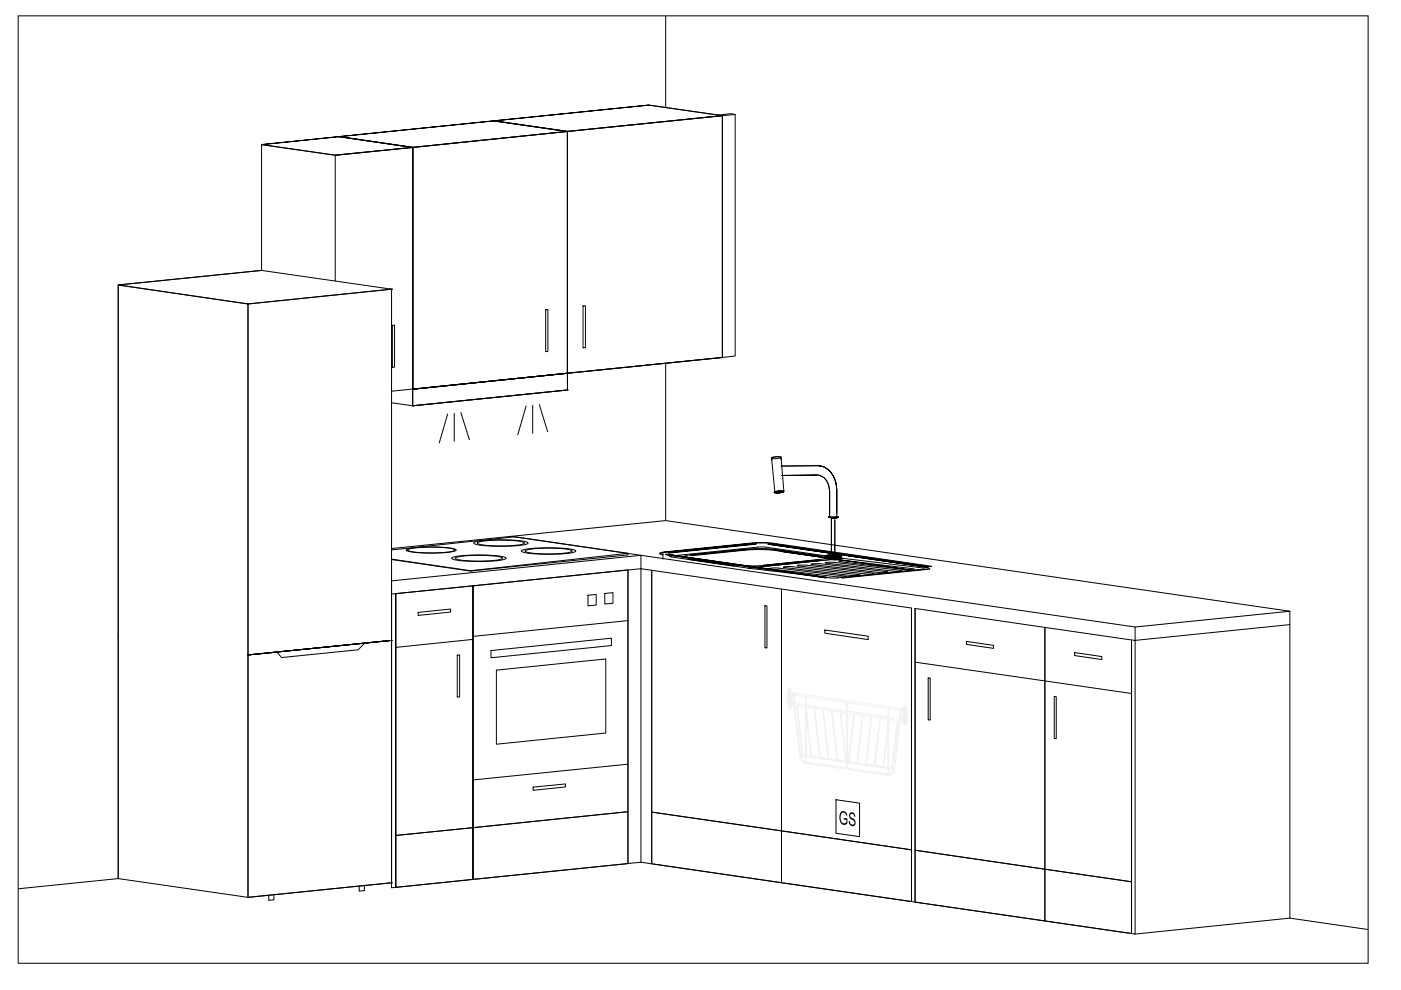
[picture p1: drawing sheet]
<svg xmlns="http://www.w3.org/2000/svg" width="297mm" height="210mm" viewBox="0 0 297 210" stroke-linecap="round" stroke-linejoin="round" font-family="sans-serif">
<defs><g id="words">
<text font-size="4.4" x="177.8" y="174.7" transform="rotate(8 177.8 174.7)">GS</text>
</g></defs>
<!-- layer: 0 -->
<g fill="none" stroke="#000" stroke-width=".21">
<path d="M3.9 3.4h286.2v200.8h-286.2zM141.1 3.4v19.4M153.2 24.5l2.7-.2v51.2l-2.7 .3M155.9 24.3l-.9-.2-2.8 .3M120.3 79.1l-37.3 3.8M141.1 77v33.4M83 85.4l4.5 .6M163.6 97.4l.7 7M165.6 97.1l.6 7.1M83 118.5l16.8 2.6 2.2-.3M83 118.6l16.8 2.5M108.3 113.7l27.6 4v2.9l2.3 .3v62.2"/>
<path d="M133.1 117.3v.4M140.5 117.2v1.3M141.1 110.4l132.4 19.2-32.8 3.3-104.8-15.2-52.9 5.5v2.8M141.1 110.4l-58.1 5.9M83 126l52.9-5.4v62.2M83 126v62.2l52.9-5.4M83.9 125.9v62.2M100.3 124.2v62.3M133.1 120.8v62.3M165.7 124.9v62.3M193.3 128.9v62.2M193.4 120.9l-27.5-4 27.5 4"/>
<path d="M194 129v62.3M240.7 135.8v62.2l-104.8-15.2M240.7 135.8l-.8-.1v62.2M240.7 132.9v2.9M273.5 132.4v62.3l-32.8 3.3M273.5 132.4l-32.8 3.4M273.5 129.6v2.8M138.2 172.2l27.5 4v11l-27.5-4.1zM25.1 186.3l-21.2 2.1M273.5 194.7l16.5 2.4"/>
</g>
<!-- layer: BASE -->
<g fill="none" stroke="#000" stroke-width=".21">
<path d="M163.6 97.2a2.65 2.65 0 0 1 2-.3v.5M163.6 97.2v.4M163.6 97l.4-.1a1.73 1.73 0 0 1 1.6 .1l-.5 .2a1.79 1.79 0 0 1-1.5-.1zM173.4 98.7a4.4 4.4 0 0 1 3.9 4.3l.1 1a5.1 5.1 0 0 0-3.3-5.2zM173.4 98.7l-7.8 .1M86.2 116.5a26.5 26.5 0 0 1 10.4 0l.1 .1a6.5 6.5 0 0 1-3.5 .6 25.7 25.7 0 0 1-6.9-.4l-.2-.2zM86.5 116.5a25 25 0 0 1 9.8 0l.1 .1a6.5 6.5 0 0 1-3.5 .6 22.4 22.4 0 0 1-6.4-.4l-.1-.2zM95.9 118.2a29.4 29.4 0 0 1 11.2 0l.2 .1a7.2 7.2 0 0 1-3.8 .7 28.6 28.6 0 0 1-7.6-.5l-.1-.1zM96.6 118.2a25 25 0 0 1 9.8 0l.2 .1a6.5 6.5 0 0 1-3.6 .6 22.4 22.4 0 0 1-6.3-.4l-.2-.1zM100.5 115a29.4 29.4 0 0 1 11.3 0l.2 .1a7.2 7.2 0 0 1-3.9 .7 28.6 28.6 0 0 1-7.5-.5l-.2-.1zM101.3 115a25 25 0 0 1 9.8 0l.1 .1a6.5 6.5 0 0 1-3.5 .6 22.4 22.4 0 0 1-6.4-.4l-.1-.1zM109.2 113.8l23.9 3.5-33.3 3.7"/>
<path d="M110.6 116.7a29.4 29.4 0 0 1 11.3 0l.2 .1a7.2 7.2 0 0 1-3.9 .7 28.6 28.6 0 0 1-7.5-.5l-.2-.2zM111.4 116.7a25 25 0 0 1 9.8 0l.1 .1a6.5 6.5 0 0 1-3.5 .6 22.4 22.4 0 0 1-6.4-.4l-.1-.2zM133.1 117.7l-31.1 3.1M139.9 117.3l1-.3-1 .4 .6 .2zM140.9 117l18.7-1.9zM141.1 117.5l34.1 4.9zM141.2 117.6l34 4.9zM141.5 117.5l33.7 5zM141.7 117.2l18.6-1.9zM145.9 118.5l9.7 1.4v.1l-9.7-1.4zM146 118.4l11 1.5h4.9M146 118.4l9.7 1.5-9.7-1.4z"/>
<path d="M146.4 117.7l11.6-1.2v.1v-.1a29.6 29.6 0 0 1 6.4 .1l9.7 1.4v.1l-9.7-1.4a29.6 29.6 0 0 0-6.4-.1l-11.6 1.2zM146.5 117.7l11.6-1.2zM158.1 116.5l4.5-.2 1.7 .2M158.1 116.5l-12.2 1.2-1 .3 .1 .2 1 .2M161.9 119.9l11.6-1.2zM162 119.9l11.5-1.1v.1l-11.5 1.2zM162.9 115.3l33.7 4.9-33.7-4.9M162.9 115.4l33.7 4.9-33.7-4.9M163.1 115.4l33.7 4.9M163.2 115.3l33.7 4.9M164.2 104.4l.9-.2a.84 .84 0 0 1 1.1 .1l-1.3 .2zM164.2 104.3l.2 .2 1.4-.1-1.1 .1-.5-.1 .3-.2z"/>
<path d="M164.3 116.5l9.7 1.4 1 .4-.5 .2-1 .2-11.6 1.2M164.3 116.5l9.7 1.4v.1l-9.7-1.4M164.3 104.4a2.34 2.34 0 0 1 1.7-.1 2.34 2.34 0 0 1-1.7 .1zM164.4 104.5h.1M165.8 100.8l7.4-.1-7.4 .1M169 119.9l1.9-.1 14.4 1.8-1.6 .1zM172 119.6l1.9-.1 14.4 1.8-1.7 .1zM173.2 100.7a3.1 3.1 0 0 1 2.7 3.5v5.5M174.9 119.3l1.9-.1 14.4 1.8-1.6 .1zM175 117.9a6.7 6.7 0 0 0 3.3 0 6.7 6.7 0 0 1-3.3 0 6.7 6.7 0 0 1 3.3 0 6.1 6.1 0 0 0-3.3 0 6.9 6.9 0 0 1 3.4 0 6.2 6.2 0 0 1-3.4 0zM175 117.9a6.8 6.8 0 0 0 3.4 0M175 117.9a6.9 6.9 0 0 1 3.4 0"/>
<path d="M175 117.9v.3M175 118.1l2.3-.1 1.1 .2-2.2 .2zM175.6 109.6l.3 .1h.4l-.7-.1 .7 .1h1.3h-1.7zM175.9 109.7l1.7-.1zM175.9 109.6h1.7zM176.2 118.6l-15.2 1.6M176.3 109.8h1.1l.3-.2-.3-.1 .3 .2-.3 .1h-1.1l1.3-.1zM176.3 109.7l1.3-.1zM176.3 118v-8.2v8.2M176.3 109.7l1.2-.1zM177 110.2v7.5M177.4 108.9v-4.9v5.5"/>
<path d="M177.6 118.5l-1.4 .1M177.6 118.5l1-.1-16.6-2.4h-1.1l-18.9 2 16.6 2.5 1-.2M177.6 118.5l.6 .1-.5 .1-1.5-.1M177.6 118.5l1-.1 17.4 2.1M178.4 117.9v.3v-.3M100.3 124.2l32.8-3.4v51.3l-32.8 3.4zM104.1 137.9l25.5-2.6v1.6l-25.5 2.6zM124.7 126.2l1.7-.2v2.3l-1.7 .2zM128.2 125.8l1.8-.1v2.2l-1.8 .2zM133.1 131.6l-32.8 3.3M138.2 120.9l27.5 4v51.3l-27.5-4zM159.6 120.3l-1 .2 17.7 2.1 19.6-1.9"/>
<path d="M161 120.2l-1.4 .1M161 120.2l.7 .1-.8 .1-1.3-.1M162.2 128.4l.4 .1v8.9l-.4-.1zM163.2 120.5l1.5-.1 14.8 1.8-2 .1zM166.1 120.2l1.6-.1 14.7 1.8-1.9 .1zM193.9 120.6l-14.1-1.7-2 .1 14.7 1.8h1.3M197.1 120.6l-18.6 2 18.6-1.9M197.5 120.1l-33.7-4.9-1.5-.2-2.7 .1 4.2 .1 33.7 5M105.2 142.1l23.2-2.4v15.7l-23.2 2.4zM100.3 175.5l32.8-3.4v11l-32.8 3.4zM113 166.9l6.9-.7v.6l-6.9 .8zM133.1 162l-32.8 3.4"/>
</g>
<!-- layer: BOTTOM - 300 -->
<path d="M83.9 125.9l16.4-1.7v51.3l-16.4 1.6zM83.9 125.9v62.2M88.6 129.9l6.9-.8v.7l-6.9 .7zM96.9 138.9h.6v8.9h-.6zM100.3 135.6l-16.4 1.7M100.3 124.2v62.3M83.9 177.1l16.4-1.6v11l-16.4 1.6z" fill="none" stroke="#000" stroke-width=".21"/>
<!-- layer: DISHWASHER -->
<g fill="none" stroke="#f0f0f0" stroke-width=".21">
<path d="M167 146.8h.1M167 149.3h.1M167 146.8v.1M167 146.8v2.5M167 149.2h.1M167 147h.1M167 149.2v.1M167.1 149h.1M167.1 146.8h.1M167.1 147.1h.1M167.1 149.3h.1M167.1 146.4h.1"/>
<path d="M167.1 147.5h.1M167.1 148.6h.1M167.1 149.7h.1M167.1 147.6l.2 .3M167.1 149.1l-.1 .1M167.1 146.2h.1M167.1 148.4h.1M167.1 146.2v1.7h.2M167.1 148.4v.2M167.2 147.8h.1M167.3 146.1h.1M167.3 147.9h.1"/>
<path d="M167.3 148.3h.1M167.3 150.1h.1M167.3 146.1h-.1M167.3 148.3l-.2 .1M167.3 148.3h.2M167.3 148.3l-.2-.1v1.6l.2 .3M167.3 146.1v1.8M167.3 148.3v1.8M167.5 146.1l.2 .4M167.5 148.3h.1M167.5 146.1v1.8M167.5 148.3v1.8"/>
<path d="M167.5 146.1h.1M167.5 147.9h.1M167.5 150.1h.1M167.5 148.3h.2v.4M167.6 146.1l-.5 .1M167.6 148.3l.1 .2v1.5l-.4 .1M167.6 147.9h.1M167.6 150.1h.1M167.6 150h.1M167.6 148.4h.1M167.7 149.1h.1M167.7 146.9h.1"/>
<path d="M167.7 147.2h.1M167.7 149.4h.1M167.7 146.5h.1M167.7 149.8h.1M167.7 147.6h.1M167.7 148.7h.1M167.7 149.8v.1M167.7 146.5v1.3l-.4 .1M167.7 147.6v.4l-.2-.1M167.7 147.3h.2v1.7M167.7 149h.2M167.7 149.1l.6 .1"/>
<path d="M167.7 146.9l.6 .1M167.7 147.2h.6M167.7 149.4l.6 .1M167.8 149h.1M167.8 147.3h.1M167.9 149h.1M167.9 147.3v.1M168.3 147.2h.1M168.3 147h.1M168.3 147v.2M168.3 149.2v.3M168.3 149.5h.1"/>
<path d="M168.3 147.2v.1M168.3 147.3h.1M168.3 149.2h.1M168.3 149.2h.2M168.3 147.3v1.9M168.3 149.5l1.2 10.6a1.93 1.93 0 0 0 1.3 1.8M168.4 149.2h.1M168.4 149.5l.1 .1M168.4 146.9l-.1 .1M168.4 146.9l22.4 3.3M168.4 147.3h.1M168.4 147.3l.1 .1"/>
<path d="M168.5 149.2h.1M168.5 147.4h.1M168.5 147.4v1.8M168.5 149.2l2.2 .3M168.5 147.4l2.2 .3M168.5 149.6l1.2 10.4M168.5 149.6h.4M168.9 149.6l.1 .1M168.9 149.6l1.2 10.5M169 149.7l1.2 10.4M169 149.7l1.7 .2M169.7 160l.4 .1"/>
<path d="M169.7 160l.1 .2M170.7 149.9h.2M170.7 149.9v11.9l.2 .1M170.7 147.7v1.8M170.7 149.5h.1M170.7 147.7h.1M170.9 149.5h.1M170.9 147.7h.1M170.9 150.5h.1M170.9 147.7v1.8M170.9 149.9v12M170.9 150.5l1.1 9.8 1.8 .3"/>
<path d="M170.9 149.9l1.7 .3M170.9 149.5l8.6 1.3M170.9 147.7l8.6 1.3M170.9 151.3l1.1 9M172.6 150.2h.1M172.6 150.2l1.2 10.4M172.7 150.2l1.8 .2M172.7 150.2l1.2 10.4M174.5 150.4v.1M174.5 150.4l1.1 10.5M174.5 150.5l1.8 .2M174.5 150.5l1.2 10.4"/>
<path d="M176.3 150.7h.1M176.3 150.7l1.2 10.4M176.4 150.7l1.7 .3M176.4 150.7l1.2 10.4 1.7 .3-1.2-10.4M178.1 151h.1M178.2 151l1.2 10.4M178.2 151l1.3 .2M179.5 149v1.8M179.5 151.2v11.8M179.5 150.8h.1M179.5 151.2h.2M179.5 149h.1"/>
<path d="M179.7 150.8h.1M179.7 149h.1M179.7 151.2l1.4 .2M179.7 151.2v11.9l-.2-.1M179.7 149v1.8M179.7 149l8.6 1.3M179.7 150.8l8.6 1.2M181.1 151.4h.1M181.1 151.4l-1.2 10.1M181.1 151.4l1.8 .3M181.1 151.4l-1.1 10.1M182.9 151.7l-1.2 10.1"/>
<path d="M182.9 151.7h.1M183 151.7l1.7 .2M183 151.7l-1.2 10.1M184.7 151.9l-1.1 10.1M184.7 151.9h.1M184.8 151.9l1.8 .3M184.8 151.9l-1.2 10.1M186.6 152.2l-1.2 10.1M186.6 152.2h.1M186.6 152.2l1.7 .3M186.6 152.2l-1.1 10.1M188.3 150.3v1.7"/>
<path d="M188.3 152.5v11.9a1.28 1.28 0 0 0 1.4-1.4l1.2-10.2M188.3 152.5h.1M188.3 152h.1M188.3 153.8l-1.1 8.8M188.3 150.3h.1M188.3 154.6l-1 8M188.4 152h.1M188.4 150.3h.1M188.4 153h.1M188.4 150.3v1.7M188.4 152.5v11.9M188.4 150.3l2.3 .3"/>
<path d="M188.4 152l2.3 .4M188.4 152.5h.1M188.5 152.5l1.7 .3M188.5 152.5l-.1 .5M190.2 152.8l-1.1 10M190.2 152.8h.1M190.3 152.8h.4M190.3 152.8l-1.1 10M190.7 152.8h.2M190.7 152.8l-1.2 10.1M190.7 150.6h.1M190.7 150.6v1.8"/>
<path d="M190.7 152.4h.1M190.8 152.4h.1M190.8 150.6h.1M190.8 152.4l.1 .4M190.8 150.2h.1M190.8 152.8h.1M190.8 150.2v.4M190.9 152.8h.1M190.9 150.6h.1M190.9 152.5h.1M190.9 150.3h.1M190.9 152.8h.6"/>
<path d="M190.9 150.6v1.9M190.9 150.3h.6M190.9 150.6h.6M190.9 152.5h.6M191.3 150.7h.1M191.3 152.5h.1M191.3 150.7l.2 .1M191.3 150.7v1.7l.1 .1M191.4 152.4h.1M191.5 150.3h.1M191.5 150.6h.1M191.5 149.9h.1"/>
<path d="M191.5 151.1h.1M191.5 152.5h.1M191.5 152.8h.1M191.5 152.1h.1M191.5 153.3h.1M191.5 151.1l.1 .3M191.6 149.7h.1M191.6 151.3v.1M191.6 153.5v.1M191.6 149.6h.1M191.6 151.8h.1M191.6 151.4h.1"/>
<path d="M191.7 151.4h-.2v-1.6l.1-.2h.3v1.9M191.7 151.8h-.2v1.5l.2 .3M191.7 151.4l.2 .1M191.7 153.6l.2 .1M191.7 149.6v1.8M191.7 151.8v1.8M191.9 151.5h.1M191.9 153.7h.1M191.9 151.8h-.3l-.1 .2M191.9 149.7l.2 .1v1.7h-.2M191.9 151.8l.2 .1-.1 1.7M191.9 151.8v1.9"/>
<path d="M191.9 151.9l.2 .1M191.9 153.6v.1M192 149.7h.1M192 151.9h.1M192 153.6h.1M192 153.6l-.1 .1M192 151.4l-.1 .1M192 151.4h.1M192 151.9v.1M192.1 150.4h.1M192.1 150.7h.1M192.1 151.1h.1"/>
<path d="M192.1 150h.1M192.1 152.9h.1M192.1 152.6h.1M192.1 153.3h.1M192.1 152.2h.1M192.1 151.3l-.1 .1M192.1 152.7h.1M192.2 150.6h-.1M192.2 150.5v.1M192.2 150.5h.1v2.5l-.2-.2M192.2 150.5h.1M169.8 160.2v.3a1.48 1.48 0 0 0 .9 1.1"/>
<path d="M169.8 160.2l.9 .2M170.1 160.1h.1M170.2 160.1h.1M170.2 160.1l.5 .1M170.7 161.6h.1M170.7 160.2h.1M170.7 160.4h.1M170.8 161.9h.1M170.8 161.9l17.5 2.5M170.9 161.9h.1M170.9 161.6h.1M170.9 160.2h.1"/>
<path d="M170.9 160.4h.1M170.9 161.6l8.6 1.2M170.9 160.2l1.1 .1M170.9 160.4l8.6 1.2M172 160.3h.1M172 160.4h.1M173.8 160.6h.1M173.9 160.6h.1M173.9 160.6l1.7 .3M175.6 160.9h.1M175.7 160.9h.1M175.7 160.9l1.8 .2"/>
<path d="M177.5 161.1h.1M177.6 161.2h.1M179.3 161.4h.1M179.4 161.4h.1M179.5 163h.1M179.5 161.4h.1M179.5 162.8h.1M179.5 161.6h.1M179.6 163.1h.1M179.7 163h.1M179.7 162.9h.1M179.7 161.7h.1"/>
<path d="M179.7 161.5h.1M179.7 161.5h.2M179.7 162.9l8.6 1.2M179.7 161.7l8.6 1.2M179.9 161.5h.1M180 161.5h.1M180 161.5l1.7 .3M181.7 161.8h.1M181.8 161.8h.1M181.8 161.8l1.8 .2M183.6 162h.1M183.6 162l1.8 .3"/>
<path d="M183.6 162v.1M185.4 162.3h.1M185.5 162.3h.1M185.5 162.3l1.7 .3M187.2 162.6h.1M187.3 162.6h.1M187.3 162.6l1 .1M188.3 164.3h.1M188.3 164.1h.1M188.3 162.7h.1M188.3 162.9h.1M188.3 164.3v.1"/>
<path d="M188.3 164.4h.1M188.4 164.4h.1M188.4 164.1h.1M188.4 162.7h.1M188.4 163h.1M188.4 162.7l.7 .1M188.4 163l1 .1M189.1 162.8h.1M189.2 162.8l.3 .1M189.2 162.8l-.1 .1M189.4 163.1a1.16 1.16 0 0 1-1 1M189.5 162.9l-.1 .2"/>
</g>
<path d="M165.7 124.9l27.6 4v51.3l-27.6-4zM174.9 133.6l9.2 1.3v.7l-9.2-1.3zM165.7 176.2l27.6 4v10.9l-27.6-3.9zM177.2 169.6l5 .7v7.1l-5-.7z" fill="none" stroke="#000" stroke-width=".21"/>
<!-- layer: BOTTOM - 600_1 -->
<path d="M83.2 69l.5-.1v8.9l-.5 .1zM115.7 65.7l.5-.1v8.9l-.5 .1zM123.6 64.9l.5-.1v8.9l-.5 .1zM194 129l27.5 4v51.3l-27.5-4zM204.9 136l5.8 .8v.7l-5.8-.9zM194 140.4l27.5 4M196.8 143.7l.4 .1v8.9l-.4-.1zM194 180.3l27.5 4v11l-27.5-4z" fill="none" stroke="#000" stroke-width=".21"/>
<!-- layer: BOTTOM- 400_2 -->
<path d="M221.5 133l18.4 2.7v51.3l-18.4-2.7zM227.8 138.4l5.8 .8v.6l-5.8-.8zM221.5 144.4l18.4 2.6M223.5 147.7h.4v8.9h-.4zM221.5 184.3l18.4 2.7v10.9l-18.4-2.6z" fill="none" stroke="#000" stroke-width=".21"/>
<!-- layer: TOP - 300 -->
<path d="M71.1 32.9l16.4-1.6v51.2" fill="none" stroke="#000" stroke-width=".21"/>
<!-- layer: TOP - 600_1 -->
<g fill="none" stroke="#000" stroke-width=".21">
<path d="M55.5 30.7l15.6 2.2M71.9 29l15.6 2.3v51.2M71.9 29l-16.4 1.7 15.6 2.2 16.4-1.6-15.6-2.3-16.4 1.7v26.6M87.5 31.3l32.8-3.4v51.2l-32.8 3.4zM104.7 25.6l15.6 2.3v51.2l-32.8 3.4v-51.2l-15.6-2.3M104.7 25.6l-32.8 3.4 15.6 2.3 32.8-3.4-15.6-2.3-32.8 3.4M104.7 25.6l32.8-3.3 15.7 2.2-32.9 3.4-15.6-2.3 32.8-3.3 15.7 2.2v51.3l-32.9 3.3v-51.2zM120.3 27.9l32.9-3.4v51.3l-32.9 3.3zM55.5 57.3h.1M55.5 57.3l-30.4 3.1v74.5M71.1 59.6v-26.7l16.4-1.6v51.2M25.1 60.4l30.4-3.1 27.5 4-30.4 3.1z"/>
<path d="M25.1 60.4h.1M52.6 64.4l30.4-3.1v74.5l-30.4 3.1zM52.6 64.4h.1M83 61.3h.1M87.5 82.5l32.8-3.4v3.6l-32.8 3.3zM87.5 82.5h.1M87.5 86h.1M120.3 82.7h.1M120.3 82.7l-32.8 3.3M25.1 134.9v-74.5l27.5 4v74.5l30.4-3.1M25.1 134.9v51.4l27.5 4M25.1 134.9v51.4"/>
<path d="M52.6 138.9v51.4M83 135.8h.1M83 135.8v51.4l-30.4 3.1v-51.4l30.4-3.1-30.4 3.1M52.6 190.3h.1M83 187.2h.1M83 187.2l-30.4 3.1"/>
</g>
<!-- layer: ASPIRATOR -->
<path d="M87.5 31.3l32.8-3.4v51.2l-32.8 3.4zM120.3 27.9l32.9-3.4v51.3l-32.9 3.3zM87.5 82.5l32.8-3.4v3.6l-32.8 3.3zM94.9 87.8l-1.8 6.1M96.3 87.6v6M97.7 87.5l1.8 5.7M111.5 86.1l-1.7 6.1M112.9 86v5.9M114.3 85.8l1.8 5.7M109.2 113.8l-26.2 2.8" fill="none" stroke="#000" stroke-width=".21"/>
<!-- layer: REFRIGERATOR -->
<path d="M77.3 136.3l-1.4 1.5-16.2 1.6-1-1.2M83 135.8l-30.4 3.1M58.1 189.7v1.1l-1.1 .1v-1.1M77.3 187.8v1l-1.1 .1v-1.1" fill="none" stroke="#000" stroke-width=".21"/>
<use href="#words"/>
</svg>
